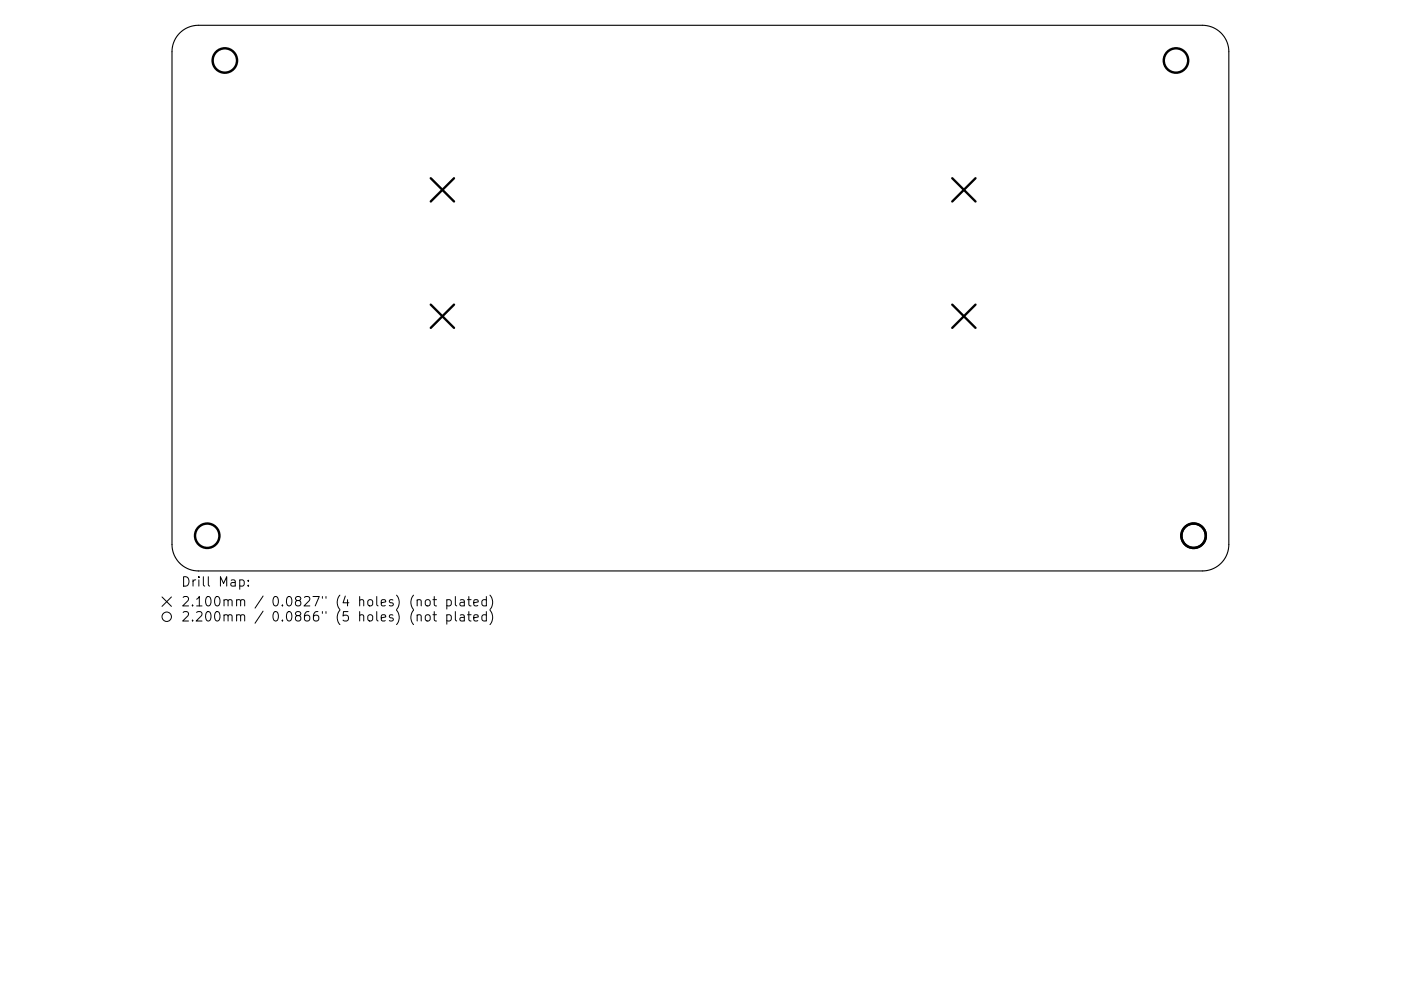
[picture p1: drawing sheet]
<svg xmlns="http://www.w3.org/2000/svg" width="297mm" height="210mm" viewBox="0 0 297 210" stroke-linecap="round" stroke-linejoin="round" font-family="sans-serif">
<defs><g id="words">
<g font-size="2.8">
<text x="38.3" y="124.5">Drill Map:</text>
<text x="38.3" y="128.7">2.100mm / 0.0827&quot; (4 holes) (not plated)</text>
<text x="38.3" y="131.9">2.200mm / 0.0866&quot; (5 holes) (not plated)</text>
</g>
</g></defs>
<path d="M38.1 7a5.6 5.6 0 0 1 4-1.6h212.8a5.6 5.6 0 0 1 5.6 5.6v104.5a5.6 5.6 0 0 1-5.6 5.6h-212.8a5.6 5.6 0 0 1-5.6-5.6v-104.5a5.6 5.6 0 0 1 1.6-4z" fill="none" stroke="#000" stroke-width=".24"/>
<path d="M91.3 37.8l5 5M96.3 37.8l-5 5M201.9 37.8l4.9 5M206.8 37.8l-4.9 5M91.3 64.6l5 5M96.3 64.6l-5 5M201.9 64.6l4.9 5M206.8 64.6l-4.9 5" fill="none" stroke="#000" stroke-width=".49"/>
<g fill="none" stroke="#000" stroke-width=".52">
<circle cx="47.7" cy="12.8" r="2.59"/>
<circle cx="249.3" cy="12.8" r="2.59"/>
<circle cx="43.9" cy="113.7" r="2.59"/>
<circle cx="253.1" cy="113.7" r="2.59"/>
</g>
<g fill="none" stroke="#000" stroke-width=".21">
<path d="M34.3 126.7l2 2M36.3 126.7l-2 2M50.8 123.1l.6-.1 .4 .4v.6l-.2 .3h-.8M52.6 124.2v.2M52.6 123.1v.2M88.4 127.4l.3-.2 .5 .1 .1 1.3M88.4 130.6a.5 .5 0 0 1 .9 .1v1.1M90.3 127.4l.2-.2a.54 .54 0 0 1 .7 .4v.6a.54 .54 0 0 1-.5 .4 .54 .54 0 0 1-.5-.4zM90.4 130.5a.54 .54 0 0 1 .8 .3v.6a.54 .54 0 0 1-.5 .4 .54 .54 0 0 1-.5-.4v-.6zM91.8 127.2h.7M91.8 130.4h.7M92.1 126.6v1.7l.1 .2 .3 .1"/>
<path d="M92.1 129.8v1.7l.1 .2 .3 .1M94.7 127.3l.6-.1 .4 .4v.6l-.2 .3h-.8M94.7 130.5l.6-.1 .4 .4v.6l-.2 .3h-.8M94.7 127.2v2M94.7 130.4v2M96.5 126.6v1.7l.3 .3M96.5 129.8v1.7l.3 .3M97.6 127.3h.8v1.3M97.6 130.5h.8v1.3M98.4 127.7l-.6 .1a.39 .39 0 0 0-.3 .4 .39 .39 0 0 0 .3 .4l.6-.1M98.4 130.9l-.6 .1a.39 .39 0 0 0-.3 .4 .39 .39 0 0 0 .3 .4l.6-.1M99.1 127.2h.8"/>
<path d="M99.1 130.4h.8M99.4 126.6v1.7l.1 .2 .4 .1M99.4 129.8v1.7l.1 .2 .4 .1M100.4 127.9l1-.2-.1-.4-.6-.1-.3 .3 .1 1h.8M100.4 131.1l1-.2-.1-.4-.6-.1-.3 .3 .1 1h.8M103.1 127.3l-.6-.1-.3 .4v.6l.2 .3h.7M103.1 130.5l-.6-.1-.3 .4v.6l.2 .3h.7M103.1 126.6v2M103.1 129.8v2M103.9 126.3a2.29 2.29 0 0 1 0 3M103.9 129.5a2.29 2.29 0 0 1 0 3"/>
<circle cx="35.3" cy="130.9" r="1"/>
</g>
<use href="#words"/>
</svg>
